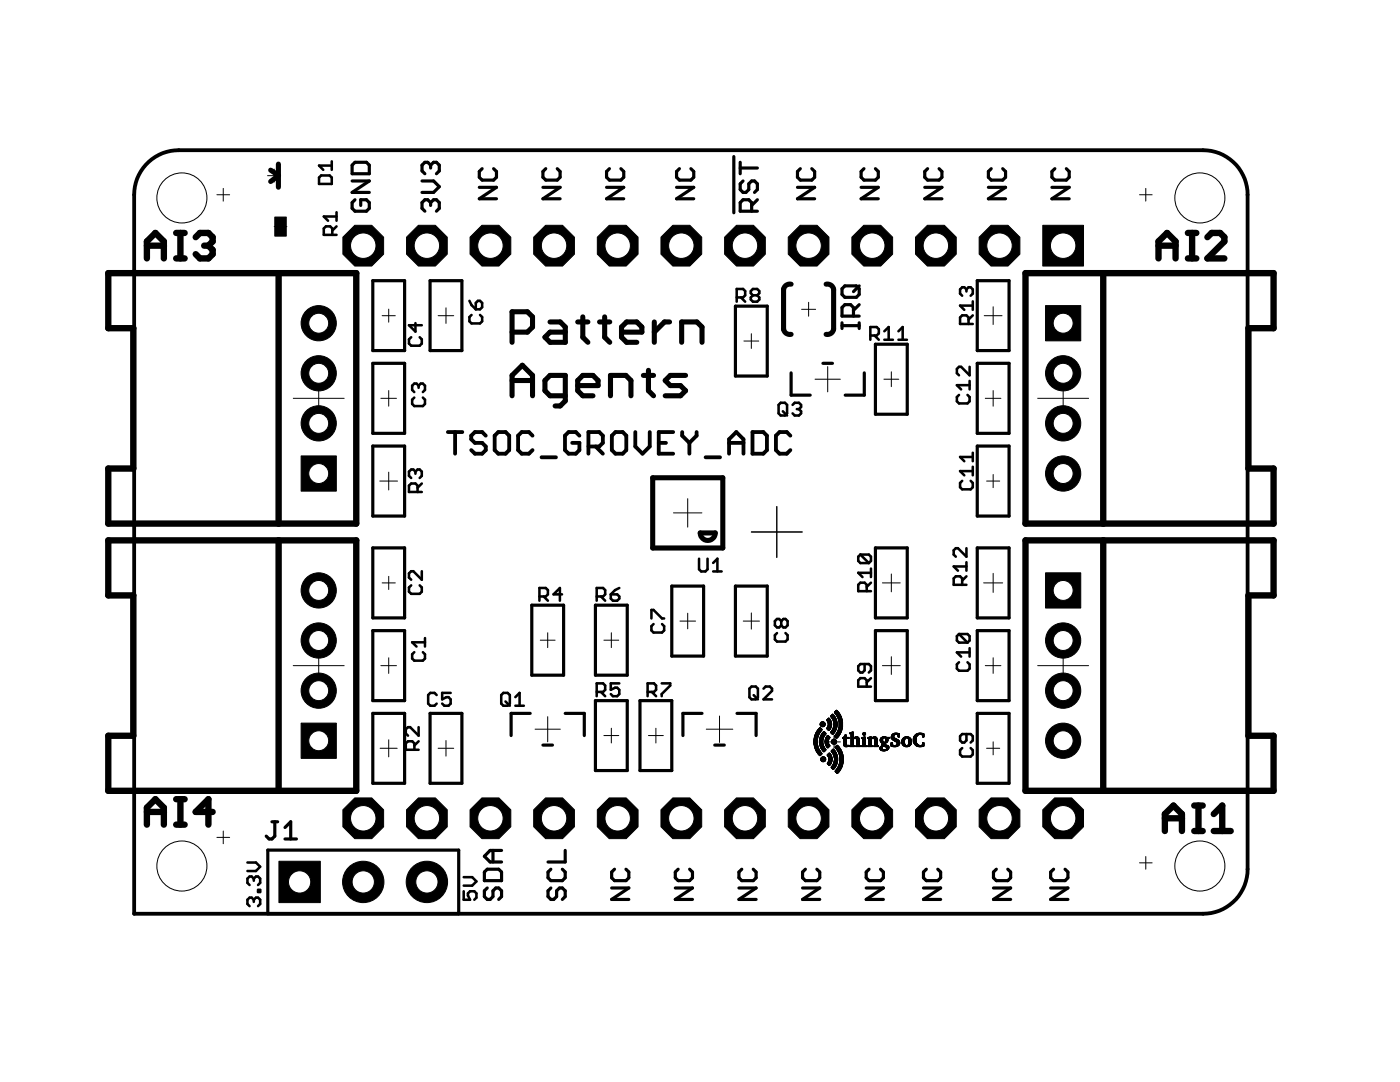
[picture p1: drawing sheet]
<svg xmlns="http://www.w3.org/2000/svg" width="279mm" height="216mm" viewBox="0 0 279 216" stroke-linecap="round" stroke-linejoin="round" font-family="sans-serif">
<g fill="none" stroke="#000" stroke-width=".51">
<path d="M63.7 35.4l.4-.4h1.7l.4 .4v1.3h-2.5zM66.2 32.2v1.7M66.2 33h-2.5l.8 .9M66.3 46.9v-1.3l-.4-.4h-.9l-.4 .4v1.3h2.6M67.2 45.2l-.9 .8M67.2 43.2h-2.6l.9 .8M67.2 42.4v1.6M147 59.4h1.3l.4-.5v-.8l-.4-.4h-1.3v2.5M147.9 59.4l.8 .8M150.3 58.9l-.5-.4v-.4l.5-.4h.8l.4 .4v.4l-.4 .4M150.3 58.9l-.5 .5v.4l.5 .4h.8l.4-.4v-.4l-.4-.5M150.3 58.9h.8"/>
<path d="M192.9 57.7l-.5-.4h-.4l-.4 .4v.9l.4 .4M192.9 57.7l.4-.4h.4l.4 .4v.9l-.4 .4M192.9 57.7v.5M82.1 67.3l-.5 .4v.9l.5 .4h1.7l.4-.4v-.9l-.4-.4M82.7 79.3l-.4 .5v.8l.4 .4h1.7l.4-.4v-.8l-.4-.5M82.9 64.5v1.7l-1.3-1.3h2.6M83.5 77v.4M83.5 77l-.4-.5h-.4l-.4 .5v.8l.4 .4M83.5 77l.5-.5h.4l.4 .5v.8l-.4 .4M93.7 60l.4 .9 .9 .8M94.1 62.8l-.4 .5v.8l.4 .4h1.7l.4-.4v-.8l-.4-.5M95.4 60h.4l.4 .5v.8l-.4 .4h-.8v-1.2z"/>
<path d="M173.7 67h1.3l.4-.5v-.8l-.4-.4h-1.3v2.5M174.5 67l.9 .8M176.5 66.1l.9-.8v2.5M176.5 67.8h1.7M179.3 67.8h1.7M179.3 66.1l.8-.8v2.5M191.4 78.8l-.4 .4v.9l.4 .4h1.7l.4-.4v-.9l-.4-.4M193.3 64.6v-1.2l-.4-.5h-.9l-.4 .5v1.2h2.5M193.5 73.2v1.7l-1.7-1.7h-.4l-.4 .4v.9l.4 .4M193.5 76v1.7M193.5 76.9h-2.5l.8 .8M194.1 60.1v1.7"/>
<path d="M194.1 62.9l-.8 .9M194.1 61h-2.5l.8 .8M82.9 94.1l-.4-.4h-.4l-.5 .4v.9l.5 .4M82.9 94.1l.4-.4h.5l.4 .4v.9l-.4 .4M82.9 94.1v.4M83.3 98.2v-1.3l-.4-.4h-.8l-.5 .4v1.3h2.6M84.2 96.5l-.9 .8M155.8 80.4h.9l.4 .4v1.7l-.4 .4h-.9l-.4-.4v-1.7zM156.2 82.1l.9 .8M158.2 80.8l.4-.4h.8l.5 .4v.4l-.5 .4M159 81.6h.4M159.4 81.6l.5 .5v.4l-.5 .4h-.8l-.4-.4"/>
<path d="M192 95.9l-.4 .5v.8l.4 .4h1.7l.4-.4v-.8l-.4-.5M194.1 90.3v1.7M194.1 93.1v1.7M194.1 94h-2.5l.8 .8M194.1 91.2h-2.5l.8 .8M82.1 116.8l-.5 .4v.9l.5 .4h1.7l.4-.4v-.9l-.4-.4M84.2 114v1.7l-1.7-1.7h-.4l-.5 .4v.9l.5 .4M107.7 119h1.2l.4-.4v-.8l-.4-.5h-1.2v2.6M108.5 119l.8 .9M112.2 118.6h-1.7l1.2-1.3v2.6M119.1 119h1.3l.4-.4v-.8l-.4-.5h-1.3v2.6M119.9 119l.9 .9"/>
<path d="M121.9 118.6h1.3l.4 .4v.4l-.4 .5h-.9l-.4-.5zM123.6 117.3l-.9 .5-.8 .8M139.5 111.5v2.1l.4 .4h.9l.4-.4v-2.1M142.3 114h1.7M142.3 112.3l.9-.8v2.5M171.7 110.7l-.4 .4v.8l.4 .5h1.7M171.7 110.7h1.7l.4 .4v.8l-.4 .5M171.7 110.7l1.7 1.7M173 118v-1.3l-.4-.4h-.9l-.4 .4v1.3h2.5M173.8 113.5v1.6M173.8 116.3l-.8 .8M173.8 114.3h-2.5l.8 .8"/>
<path d="M192 116.7v-1.3l-.4-.4h-.8l-.5 .4v1.3h2.6M192.9 109.4v1.7l-1.7-1.7h-.4l-.5 .4v.9l.5 .4M192.9 112.2v1.7M192.9 115l-.9 .8M192.9 113h-2.6l.9 .9M82.7 130.1l-.4 .5v.8l.4 .4h1.7l.4-.4v-.8l-.4-.5M84.8 127.3v1.7M84.8 128.2h-2.5l.8 .8M87.1 138.7l-.4-.4h-.8l-.5 .4v1.7l.5 .4h.8l.4-.4M89.9 138.3h-1.7v1.3l.9-.5h.4l.4 .5v.8l-.4 .4h-.8l-.5-.4M100 138.7l.5-.4h.8l.4 .4v1.7l-.4 .4h-.8l-.5-.4zM100.9 140l.8 .8"/>
<path d="M102.8 139.1l.9-.8v2.5M119.1 138.1h1.3l.4-.5v-.8l-.4-.4h-1.3v2.5M119.9 138.1l.9 .8M123.6 136.4h-1.7v1.2l.8-.4h.5l.4 .4v.9l-.4 .4h-.9l-.4-.4M129.2 138.1h1.3l.4-.5v-.8l-.4-.4h-1.3v2.5M130 123.4v-1.7h.4l1.7 1.7h.4M130.1 138.1l.8 .8M130.4 124.5l-.4 .4v.9l.4 .4h1.7l.4-.4v-.9l-.4-.4M132.1 136.4h1.7v.4l-1.7 1.7v.4M150 137h.8l.5 .4v1.7l-.5 .5h-.8l-.4-.5v-1.7zM150.4 138.7l.9 .9M152.4 137.4l.4-.4h.8l.5 .4v.5l-1.7 1.7h1.7"/>
<path d="M155.1 126.3l-.5 .4v.9l.5 .4h1.7l.4-.4v-.9l-.4-.4M155.9 123.9l-.4-.4h-.4l-.5 .4v.9l.5 .4h.4l.4-.4M155.9 123.9l.4-.4h.5l.4 .4v.9l-.4 .4h-.5l-.4-.4M155.9 123.9v.9M172.6 132.5v1.3l-.5 .4h-.4l-.4-.4v-.9l.4-.4h1.7l.4 .4v.9l-.4 .4M173 137v-1.3l-.4-.4h-.9l-.4 .4v1.3h2.5M173.8 135.3l-.8 .9M191.4 126.5l-.4 .4v.9l.4 .4h1.7M191.4 132.1l-.4 .5v.8l.4 .4h1.7l.4-.4v-.8l-.4-.5M191.4 126.5h1.7l.4 .4v.9l-.4 .4M191.4 126.5l1.7 1.7M193.5 129.3v1.7"/>
<path d="M193.5 130.2h-2.5l.8 .8M82.7 149.6v-1.3l-.4-.4h-.9l-.4 .4v1.3h2.5M83.5 145.1v1.7l-1.6-1.7h-.5l-.4 .4v.9l.4 .4M83.5 147.9l-.8 .9M102.8 140.8h1.7M192 149.3l-.4 .4v.8l.4 .5h1.7l.4-.5v-.8l-.4-.4M192.9 146.5v1.2l-.5 .5h-.4l-.4-.5v-.8l.4-.4h1.7l.4 .4v.8l-.4 .5M49.4 172.1h1.7l.8 .9-.8 .8h-1.7M50.7 179.5l-.5-.4h-.4l-.4 .4v.9l.4 .4M50.7 175.3l-.5-.4h-.4l-.4 .4v.9l.4 .4M50.7 179.5l.4-.4h.4l.4 .4v.9l-.4 .4M50.7 175.3v.4"/>
<path d="M50.7 179.5v.5M50.7 175.3l.4-.4h.4l.4 .4v.9l-.4 .4M51.5 177.6h.4v.4h-.4zM92.5 177.8v1.7h1.3l-.4-.8v-.4l.4-.5h.9l.4 .5v.8l-.4 .4M92.5 175h1.7l.9 .9-.9 .8h-1.7"/>
</g>
<g fill="none" stroke="#000" stroke-width=".63">
<path d="M70.3 36.1h3.4l-3.4 2.3h3.4M70.8 39.9l-.5 .5v1.2l.5 .5h2.3l.6-.5v-1.2l-.6-.5h-1.1v1.1M70.8 32.4h2.3l.6 .6v1.7h-3.4v-1.7zM84.2 36.1h2.3l1.2 1.2-1.2 1.1h-2.3M85.9 33l-.5-.6h-.6l-.6 .6v1.1l.6 .6M85.9 33v.5M85.9 33l.6-.6h.6l.6 .6v1.1l-.6 .6M95.7 37.4h3.4l-3.4 2.3h3.4M96.2 33.7l-.5 .5v1.2l.5 .5h2.3l.6-.5v-1.2l-.6-.5M108.4 37.4h3.4l-3.4 2.3h3.4M108.9 33.7l-.5 .5v1.2l.5 .5h2.3l.6-.5v-1.2l-.6-.5M121.1 37.4h3.4l-3.4 2.3h3.4"/>
<path d="M121.6 33.7l-.5 .5v1.2l.5 .5h2.3l.6-.5v-1.2l-.6-.5M135 37.4h3.5l-3.5 2.3h3.5M135.6 33.7l-.6 .5v1.2l.6 .5h2.3l.6-.5v-1.2l-.6-.5M146.5 31.2v11.3M147.7 32.4v2.3M147.7 33.5h3.5M148.3 36.1l-.6 .6v1.1l.6 .6h.6l.5-.6v-1.1l.6-.6h.6l.6 .6v1.1l-.6 .6M151.2 39.9l-1.2 1.1M159.2 37.4h3.4l-3.4 2.3h3.4M159.7 33.7l-.5 .5v1.2l.5 .5h2.3l.6-.5v-1.2l-.6-.5M171.9 37.4h3.4l-3.4 2.3h3.4M172.4 33.7l-.5 .5v1.2l.5 .5h2.3l.6-.5v-1.2l-.6-.5"/>
<path d="M184.6 37.4h3.4l-3.4 2.3h3.4M185.1 33.7l-.5 .5v1.2l.5 .5h2.3l.6-.5v-1.2l-.6-.5M197.3 37.4h3.4l-3.4 2.3h3.4M197.8 33.7l-.5 .5v1.2l.5 .5h2.3l.6-.5v-1.2l-.6-.5M209.9 37.4h3.5l-3.5 2.3h3.5M210.5 33.7l-.6 .5v1.2l.6 .5h2.3l.6-.5v-1.2l-.6-.5M74.4 56h6.4v14h-6.4zM85.8 56h6.4v14h-6.4zM85.9 40.4l-.5-.5h-.6l-.6 .5v1.2l.6 .5M85.9 40.4l.6-.5h.6l.6 .5v1.2l-.6 .5M85.9 40.4v.6M150 42.1v-1.7l-.6-.5h-1.1l-.6 .5v1.7h3.5"/>
<path d="M168 57.6l.6-.6h2.3l.6 .6v1.2l-.6 .5h-2.3l-.6-.5zM171.5 57l-1.2 1.2M195 56h6.4v14h-6.4zM207.2 54.5h10M74.4 72.5h6.4v14h-6.4zM146.8 61.1h6.3v13.9h-6.3zM157.9 74.4v4.4h3.8M164.2 72.5h1.9M168 65h3.5M168 64.4v1.2M170.3 63.1v-1.7l-.5-.6h-1.2l-.6 .6v1.7h3.5M171.5 64.4v1.2"/>
<path d="M171.5 60.8l-1.2 1.1M172.5 74.4v4.4h-3.8M174.7 68.7h6.4v14h-6.4zM195 72.5h6.4v14h-6.4zM74.4 89h6.4v14h-6.4zM195 89h6.4v14h-6.4zM58.6 104.5h10M74.4 109.3h6.4v14h-6.4zM134.1 116.9h6.3v14h-6.3zM146.8 116.9h6.3v14h-6.3zM174.7 109.3h6.4v14h-6.4zM195 109.3h6.4v14h-6.4z"/>
<path d="M207.2 107.8h10M74.4 125.8h6.4v14h-6.4zM106.1 120.8h6.4v13.9h-6.4zM118.8 139.8h6.4v14h-6.4zM118.8 120.8h6.4v13.9h-6.4zM127.7 139.8h6.4v14h-6.4zM174.7 125.8h6.4v14h-6.4zM195 125.8h6.4v14h-6.4zM58.6 157.8h10M74.4 142.3h6.4v14h-6.4zM85.8 142.3h6.4v14h-6.4zM105.8 142.3h-3.8v4.5"/>
<path d="M108.4 148.7h1.9M112.8 142.3h3.8v4.5M140.1 142.3h-3.8v4.5M142.6 148.7h1.9M147.1 142.3h3.8v4.5M195 142.3h6.4v14h-6.4zM53.4 169.6h38.1v12.7h-38.1zM54.3 164h1.1M54.8 164v2.8l-.5 .6h-.6l-.6-.6M56.9 167.4h2.3M56.9 165.1l1.1-1.1v3.4M97.2 177.2l-.5 .6v1.1l.5 .6h.6l.6-.6v-1.1l.6-.6h.5l.6 .6v1.1l-.6 .6"/>
<path d="M97.2 173.4h2.3l.6 .6v1.7h-3.4v-1.7zM98.4 169.7v2.3M100.1 169.7h-2.3l-1.1 1.2 1.1 1.1h2.3M109.9 177.2l-.5 .6v1.1l.5 .6h.6l.6-.6v-1.1l.6-.6h.5l.6 .6v1.1l-.6 .6M109.9 173.4l-.5 .6v1.2l.5 .5h2.3l.6-.5v-1.2l-.6-.6M112.8 169.7v2.3h-3.4M122.1 177.2h3.4l-3.4 2.3h3.4M122.6 173.4l-.5 .6v1.2l.5 .5h2.3l.6-.5v-1.2l-.6-.6M134.8 177.2h3.4l-3.4 2.3h3.4M135.3 173.4l-.5 .6v1.2l.5 .5h2.3l.6-.5v-1.2l-.6-.6M147.5 177.2h3.4l-3.4 2.3h3.4M148 173.4l-.5 .6v1.2l.5 .5h2.3l.6-.5v-1.2l-.6-.6"/>
<path d="M160.2 177.2h3.4l-3.4 2.3h3.4M160.7 173.4l-.5 .6v1.2l.5 .5h2.3l.6-.5v-1.2l-.6-.6M172.9 177.2h3.4l-3.4 2.3h3.4M173.4 173.4l-.5 .6v1.2l.5 .5h2.3l.6-.5v-1.2l-.6-.6M184.3 177.2h3.4l-3.4 2.3h3.4M184.9 173.4l-.6 .6v1.2l.6 .5h2.3l.5-.5v-1.2l-.5-.6M198.3 177.2h3.4l-3.4 2.3h3.4M198.8 173.4l-.5 .6v1.2l.5 .5h2.3l.6-.5v-1.2l-.6-.6M209.7 177.2h3.4l-3.4 2.3h3.4M210.3 173.4l-.6 .6v1.2l.6 .5h2.3l.5-.5v-1.2l-.5-.6"/>
</g>
<g fill="none" stroke="#000" stroke-width="1">
<path d="M54 34l1.5 .9M55.6 32.7v4.7M55.6 35.1l-1.6 1.1M157.9 56.7h-.6l-.5 .3-.4 .7v8l.4 .7 .5 .3h.6M164.9 56.7h.5l.5 .3 .5 .7v8l-.5 .7-.5 .3h-.5M102.2 66.3h3.1l1-1v-2.1l-1-1h-3.1v6.1M102.2 79v-4.1l2-2 2.1 2v4.1M102.2 75.9h4.1M109.8 64.2h2l1 1.1v3h-3l-1-1 1-1h3M112.8 79h-3l-1-1v-2.1l1-1h3v5.1l-1 1h-1M115.3 64.2h2M115.3 76.9h4.1v-1l-1.1-1h-2l-1 1v2.1l1 1h2"/>
<path d="M116.3 63.2v4.1l1 1M119.7 64.2h2M120.7 63.2v4.1l1 1M121.8 79v-4.1h3.1l1 1v3.1M124 66.3h4.1v-1l-1-1.1h-2l-1.1 1.1v2l1.1 1h2M128.4 74.9h2M129.4 73.9v4.1l1 1M130.6 64.2v4.1M133.6 64.2h-1l-2 2.1M136 68.3v-4.1h3.1l1 1.1v3M136.8 74.9h-3l-1 1 1 1h2l1 1.1-1 1h-3M130.3 95.3h14v14h-14z"/>
<path d="M139.7 106.3h3a1.5 1.5 0 0 1-1.5 1.5 1.5 1.5 0 0 1-1.5-1.5z"/>
</g>
<g fill="none" stroke="#000" stroke-width=".76">
<path d="M89.4 86.2h2.9M90.8 86.2v4.3M96.9 86.9l-.7-.7h-1.4l-.8 .7v.8l.8 .7h1.4l.7 .7v.7l-.7 .7h-1.4l-.8-.7M99.4 86.2h1.5l.7 .7v2.9l-.7 .7h-1.5l-.7-.7v-2.9zM106.3 86.9l-.7-.7h-1.5l-.7 .7v2.9l.7 .7h1.5l.7-.7M108.1 91.2h2.9M115.6 86.9l-.7-.7h-1.4l-.7 .7v2.9l.7 .7h1.4l.7-.7v-1.4h-1.4M117.4 89.1h2.2l.7-.7v-1.5l-.7-.7h-2.2v4.3M118.9 89.1l1.4 1.4M122.8 86.2h1.5l.7 .7v2.9l-.7 .7h-1.5l-.7-.7v-2.9zM126.8 86.2v2.9l1.4 1.4 1.5-1.4v-2.9M131.5 88.4h1.4"/>
<path d="M134.3 86.2h-2.8v4.3h2.8M136.1 86.2v.7l1.5 1.5M137.6 88.4v2.1M139 86.2v.7l-1.4 1.5M140.8 91.2h2.9M145.5 88.4h2.9M145.5 90.5v-2.8l1.4-1.5 1.5 1.5v2.8M150.2 86.2h2.1l.8 .7v2.9l-.8 .7h-2.1zM157.7 86.9l-.7-.7h-1.4l-.7 .7v2.9l.7 .7h1.4l.7-.7"/>
</g>
<g fill="none" stroke="#000" stroke-width="1.3">
<path d="M21.6 54.5h49.5v50h-49.5v-11h5v-28h-5zM29.3 51.6v-3.4l1.7-1.7 1.7 1.7v3.4M29.3 49h3.4M35.2 51.6h1.7M35.2 46.5h1.7M36 46.5v5.1M39.1 47.3l.8-.8h1.7l.8 .8v.9l-.8 .8M40.7 49h.9M41.6 49l.8 .9v.8l-.8 .9h-1.7l-.8-.9M55.6 54.5v50M204.7 54.5h49.5v11h-5v28h5v11h-49.5zM220.2 54.5v50"/>
<path d="M231.2 49h3.4M231.2 51.6v-3.4l1.7-1.7 1.7 1.7v3.4M237.1 51.6h1.7M237.1 46.5h1.7M237.9 46.5v5.1M241 47.3l.8-.8h1.7l.8 .8v.9l-3.3 3.4h3.3M21.6 107.8h49.5v50h-49.5v-11h5v-28h-5zM55.6 107.8v50M204.7 107.8h49.5v11h-5v28h5v11h-49.5zM220.2 107.8v50M35.2 159.5h1.7M36 159.5v5"/>
<path d="M29.3 164.5v-3.3l1.7-1.7 1.7 1.7v3.3M29.3 162h3.4M35.2 164.5h1.7M42.4 162h-3.3l2.5-2.5v5M232.5 165.8v-3.4l1.7-1.7 1.7 1.7v3.4M232.5 163.3h3.4M238.3 165.8h1.7M238.3 160.7h1.7M239.2 160.7v5.1M242.2 165.8h3.4M242.2 162.4l1.7-1.7v5.1"/>
</g>
<g fill="#000" stroke="#000" stroke-width=".2">
<path d="M54.8 43.3h2.3v3.8h-2.3zM208.1 45h8.1v8.1h-8.1zM162.4 148.3l.7 .1zM162.4 148.3h.7zM162.4 148.2l.7 .1zM162.4 148.2h.7zM162.4 148.1l.7 .1zM162.4 148.1h.7zM162.4 148l.7 .1zM162.4 148h.7zM162.4 147.9l.7 .1zM162.4 147.9h.7z"/>
<path d="M162.4 147.8l.7 .1zM162.4 147.8h.7zM162.4 147.7l.7 .1zM162.4 147.7h.7zM162.4 147.6l.7 .1zM162.5 148.6h.6zM162.5 148.5l.6 .1zM162.5 148.5h.6zM162.5 148.4l.6 .1zM162.5 148.4h.6zM162.5 148.3l.6 .1zM162.5 147.6l.6 .1z"/>
<path d="M162.5 147.6h.6zM162.5 147.5l.6 .1zM162.5 147.5h.6zM162.5 147.4l.6 .1zM162.5 147.4h.6zM162.5 148.7h.7zM162.5 148.6l.7 .1zM162.5 147.3l.7 .1zM162.5 147.3h.7zM162.5 148.8l.7 .1zM162.5 148.8h.7zM162.5 148.7l.7 .1z"/>
<path d="M162.5 147.2l.7 .1zM162.5 147.2h.7zM162.5 147.1l.7 .1zM162.5 148.9h.7zM162.5 147.1h.7zM162.5 147l.7 .1zM162.5 147h.8zM162.6 149l.7 .1zM162.6 149h.7zM162.6 148.9l.7 .1zM162.6 147h.7zM162.6 146.9l.7 .1z"/>
<path d="M162.6 149.2h.7zM162.6 149.1l.7 .1zM162.6 149.1h.7zM162.6 146.9h.7zM162.6 146.8l.7 .1zM162.6 149.3h.7zM162.6 149.2l.7 .1zM162.6 146.7l.7 .1zM162.6 146.7h.7zM162.6 146.8h.7zM162.7 149.3l.7 .1zM162.7 149.3h.7z"/>
<path d="M162.7 146.7h.7zM162.7 146.6l.7 .1zM162.7 149.4l.7 .1zM162.7 149.4h.7zM162.7 146.6h.7zM162.7 146.5l.7 .1zM162.7 149.5h.7zM162.7 146.5h.7zM162.8 149.6h.7zM162.8 149.5l.7 .1zM162.8 146.4l.7 .1zM162.8 146.4h.7z"/>
<path d="M162.8 149.6l.8 .1zM162.8 149.6h.8zM162.8 146.3l.8 .1zM162.8 146.3h.8zM162.8 149.7h.8zM162.8 146.2h.8zM162.9 149.7l.7 .1zM162.9 146.2l.7 .1zM162.9 149.8l.8 .1zM162.9 149.8h.8zM162.9 149.8h.7zM162.9 146.2h.7z"/>
<path d="M162.9 146.1l.8 .1zM162.9 149.9h.8zM162.9 146.1h.8zM162.9 146l.8 .1zM162.9 149.9l.8 .1zM163 150h.8zM163 146h.8zM163 150l.8 .1zM163 145.9l.8 .1zM163 150.1h.8zM163 145.9h.8zM163 150.1h.9z"/>
<path d="M163 145.9h.9zM163.1 150.2h.8zM163.1 145.8h.8zM163.1 150.1l.8 .1zM163.1 145.8l.8 .1zM163.1 150.2l.9 .1zM163.1 145.7l.9 .1zM163.2 150.2l.8 .1zM163.2 145.7l.8 .1zM163.2 150.3h.8zM163.2 145.7h.8zM163.2 150.3l.8 .1z"/>
<path d="M163.2 145.6l.8 .1zM163.2 145.6h.8zM163.2 150.4h.8zM163.3 150.4l.8 .1zM163.3 145.5l.8 .1zM163.3 150.5h.7zM163.3 150.4l.7 .1zM163.3 145.5h.7zM163.4 150.5l.5 .1zM163.4 145.4l.6 .1zM163.4 150.6h.5zM163.4 145.4h.5z"/>
<path d="M163.4 150.6l.4 .1zM163.4 145.3l.5 .1zM163.5 150.7h.3zM163.5 145.3h.3zM163.5 148.3h.7zM163.5 148.2l.7 .1zM163.5 148.2h.7zM163.5 148.1l.7 .1zM163.5 148.1h.7zM163.5 148l.7 .1zM163.5 148h.7zM163.5 147.9l.7 .1z"/>
<path d="M163.5 147.9h.7zM163.5 147.8l.7 .1zM163.5 147.8h.7zM163.5 147.7l.7 .1zM163.5 147.7h.7zM163.6 150.7l.1 .1zM163.6 148.4h.6zM163.6 148.3l.6 .1zM163.6 148.3h.6zM163.6 147.7h.6zM163.6 147.6l.6 .1zM163.6 147.6h.6z"/>
<path d="M163.6 145.2l.2 .1zM163.6 148.4l.7 .1zM163.6 148.4h.7zM163.6 147.6h.7zM163.6 147.5l.7 .1zM163.6 145.2h.1zM163.6 148.6h.7zM163.6 148.5l.7 .1zM163.6 148.5h.7zM163.6 147.5h.7zM163.6 147.4l.7 .1zM163.6 147.4h.7z"/>
<path d="M163.6 148.7h.7zM163.6 148.6l.7 .1zM163.6 147.3l.7 .1zM163.6 147.3h.7zM163.6 148.8h.8zM163.6 147.2h.8zM163.6 144.5l1.1 .1zM163.6 144.5h1.1zM163.7 148.8h.6zM163.7 148.7l.6 .1zM163.7 148.7h.6zM163.7 147.2l.6 .1z"/>
<path d="M163.7 147.2h.6zM163.7 148.9h.7zM163.7 148.8l.7 .1zM163.7 147.1l.7 .1zM163.7 147.1h.7zM163.7 144.6l1 .1zM163.7 144.6h1zM163.7 144.5h1zM163.7 144.4l1 .1zM163.7 144.4h1zM163.7 149h.8zM163.7 148.9l.7 .1z"/>
<path d="M163.7 147l.7 .1zM163.7 147h.7zM163.7 144.7l.9 .1zM163.7 144.7h.9zM163.7 144.3h.9zM163.7 144.7h1zM163.7 144.3l1 .1zM163.7 149l.8 .1zM163.7 146.9l.8 .1zM163.7 144.8h.9zM163.8 151.5l1 .1zM163.8 151.5h1z"/>
<path d="M163.8 149.1l.7 .1zM163.8 149.1h.7zM163.8 146.9h.7zM163.8 146.8l.7 .1zM163.8 144.8l.8 .1zM163.8 144.2h.8zM163.8 144.2l.8 .1zM163.8 151.6l.9 .1zM163.8 151.6h.9zM163.8 151.6h1zM163.8 151.4l1 .1zM163.8 151.4h1z"/>
<path d="M163.8 151.4h.9zM163.8 149.2h.8zM163.8 149.2h.7zM163.8 146.8h.8zM163.8 144.8l.7 .1zM163.8 144.1l.7 .1zM163.8 151.7h1zM163.8 151.6l1 .1zM163.8 151.3l1 .1zM163.8 151.3h1zM163.8 149.3h.8zM163.8 149.2l.8 .1z"/>
<path d="M163.8 146.7l.7 .1zM163.8 146.7l.8 .1zM163.8 146.7h.8zM163.8 144.9h.7zM163.9 149.3l.8 .1zM163.9 146.6l.8 .1zM163.9 151.8h.8zM163.9 151.7l.8 .1zM163.9 151.2l.8 .1zM163.9 149.3h.7zM163.9 146.7h.7zM163.9 151.2h.8z"/>
<path d="M163.9 149.4h.8zM163.9 146.6h.8zM163.9 144.1h.5zM163.9 144.9h.6zM163.9 151.8l.8 .1zM163.9 151.1l.8 .1zM163.9 149.4l.8 .1zM163.9 146.5l.8 .1zM164 151.9h.6zM164 151.1l.6 .1zM164 149.5h.8zM164 146.5h.8z"/>
<path d="M164 144.9l.4 .1zM164 144.1h.4zM164 149.5l.8 .1zM164 146.4l.8 .1zM164 151.1h.6zM164 144l.3 .1zM164 149.6h.8zM164 146.4h.8zM164 146.3l.8 .1zM164 146.3h.8zM164 145h.3zM164.1 151.9l.4 .1z"/>
<path d="M164.1 151l.4 .1zM164.1 149.6l.7 .1zM164.1 146.3h.7zM164.1 149.7h.7zM164.1 146.2l.7 .1zM164.1 149.7l.7 .1zM164.1 152h.3zM164.1 151h.3zM164.1 146.2l.6 .1zM164.2 149.7l.5 .1zM164.2 146.2h.5zM164.2 149.8h.5z"/>
<path d="M164.2 149.8l.4 .1zM164.2 146.1l.5 .1zM164.3 149.9h.3zM164.3 146.1h.3zM164.3 146l.3 .1zM164.3 149.9l.2 .1zM164.3 150h.2zM164.4 146h.1zM164.6 148l.7 .1zM164.6 147.9l.7 .1zM164.6 147.9h.7zM164.7 148.2h.6z"/>
<path d="M164.7 148.1l.6 .1zM164.7 148.1h.6zM164.7 148h.6zM164.7 147.9h.6zM164.7 147.8l.6 .1zM164.7 147.8h.6zM164.7 148.3l.7 .1zM164.7 148.3h.7zM164.7 147.7h.7zM164.7 147.6l.7 .1zM164.7 148.4h.7zM164.7 148.2l.6 .1z"/>
<path d="M164.7 147.7l.6 .1zM164.7 147.6h.7zM164.7 148.5h.7zM164.7 147.4l.7 .1zM164.7 148.4l.7 .1zM164.7 147.5l.7 .1zM164.7 147.5h.7zM164.8 148.6h.7zM164.8 148.5l.6 .1zM164.8 147.4l.6 .1zM164.8 147.4h.7zM164.8 148.7h.8z"/>
<path d="M164.8 148.7h.7zM164.8 148.6l.7 .1zM164.8 147.3l.7 .1zM164.8 147.3h.7zM164.8 147.3h.8zM164.8 148.8h.8zM164.8 147.2h.8zM164.8 148.7l.8 .1zM164.8 147.2l.8 .1zM164.8 148.8h.9zM164.8 147.2h.9zM164.8 147.1l.9 .1z"/>
<path d="M164.9 148.8l.7 .1zM164.9 148.8l.8 .1zM164.9 147.1l.7 .1zM164.9 148.9h.6zM164.9 148.9h.7zM164.9 147l.7 .1zM164.9 149h.6zM164.9 147.1h.7zM165 148.9l.5 .1zM165 147h.5zM165 149l.4 .1zM165 146.9l.5 .1z"/>
<path d="M165 145.4h.7zM165 145.3l.7 .1zM165 145.3h.8zM165 143.7h.8zM165 143.7h.7zM165 143.6l.7 .1zM165 143.7l.8 .1zM165 146.9l.4 .1zM165 149.1h.4zM165 146.9h.4zM165 145.4l.7 .1zM165 145.2l.8 .1z"/>
<path d="M165 143.8h.8zM165 143.6h.7zM165.1 150.7h.8zM165.1 150.6l.8 .1zM165.1 149.1h.3zM165.1 146.8l.3 .1zM165.1 149.1l.2 .1zM165.1 145.5h.6zM165.1 145.2h.7zM165.1 143.8l.7 .1zM165.1 143.8h.7zM165.1 143.6h.6z"/>
<path d="M165.1 152.4h.7zM165.1 152.3l.8 .1zM165.1 152.3h.8zM165.1 150.6h.7zM165.1 146.8h.2zM165.1 145.1l.7 .1zM165.1 143.9h.7zM165.1 149.2h.2zM165.1 146.7l.2 .1zM165.1 143.5l.6 .1zM165.1 150.7l.8 .1zM165.1 145.5l.6 .1z"/>
<path d="M165.1 145.1h.7zM165.1 145.1h.8zM165.1 143.9l.8 .1zM165.1 143.5h.6zM165.2 152.4l.6 .1zM165.2 152.2l.7 .1zM165.2 152.2h.7zM165.2 152.1l.7 .1zM165.2 150.8h.7zM165.2 150.7l.7 .1zM165.2 150.5l.6 .1zM165.2 145l.7 .1z"/>
<path d="M165.2 144h.7zM165.2 145.5l.4 .1zM165.2 143.5h.4zM165.2 152.5h.6zM165.2 152.1l.8 .1zM165.2 150.9h.8zM165.2 150.8l.7 .1zM165.2 150.5h.6zM165.2 145.6h.4zM165.2 145h.7zM165.2 144.9l.7 .1zM165.2 144.1h.7z"/>
<path d="M165.2 144l.7 .1zM165.2 143.4l.4 .1zM165.2 152.5h.5zM165.2 152.1h.7zM165.2 150.9h.7zM165.2 150.5h.5zM165.2 143.4h.4zM165.2 145.6l.3 .1zM165.2 144.9h.7zM165.2 144.8l.7 .1zM165.2 144.8h.7zM165.2 144.7l.7 .1z"/>
<path d="M165.2 144.3h.7zM165.2 144.2l.7 .1zM165.2 144.2h.7zM165.2 144.1l.7 .1zM165.2 143.4h.3zM165.3 152.5l.4 .1zM165.3 152.1h.6zM165.3 152l.7 .1zM165.3 150.9l.7 .1zM165.3 150.9l.6 .1zM165.3 150.4l.4 .1zM165.3 144.7h.6z"/>
<path d="M165.3 144.3l.6 .1zM165.3 152.6h.4zM165.3 145.7h.2zM165.3 144.7h.7zM165.3 144.6l.7 .1zM165.3 144.6h.7zM165.3 144.5l.7 .1zM165.3 144.5h.7zM165.3 144.4l.7 .1zM165.3 144.4h.7zM165.3 144.3l.7 .1zM165.3 143.3l.2 .1z"/>
<path d="M165.3 152h.7zM165.3 151h.7zM165.3 145.7l.2 .1zM165.3 143.3h.2zM165.3 151.9l.7 .1zM165.3 151.9h.7zM165.3 151.1h.7zM165.3 151l.7 .1zM165.3 150.4h.4zM165.4 152.6l.3 .1zM165.4 151.9h.6zM165.4 151.8l.6 .1z"/>
<path d="M165.4 151.1l.6 .1zM165.4 151.7l.7 .1zM165.4 151.7h.7zM165.4 151.3h.7zM165.4 151.2l.7 .1zM165.4 150.3l.3 .1zM165.4 152.7h.2zM165.4 151.8h.6zM165.4 151.6l.7 .1zM165.4 151.3l.7 .1zM165.4 151.2h.6zM165.4 150.3h.3z"/>
<path d="M165.4 151.6h.7zM165.4 151.5l.7 .1zM165.4 151.5h.7zM165.4 151.4l.7 .1zM165.4 151.4h.7zM165.4 150.3h.2zM165.8 146.1l.8 .1zM165.8 142.9h.8zM165.8 146.2h.7zM165.8 146.1h.8zM165.8 146l.8 .1zM165.8 143h.8z"/>
<path d="M165.8 142.9l.8 .1zM165.8 142.9h.7zM165.8 142.8l.7 .1zM165.8 146.2l.7 .1zM165.8 142.8h.7zM165.8 146h.8zM165.8 143l.8 .1zM165.9 153.1l.8 .1zM165.9 149.8l.8 .1zM165.9 146.2l.6 .1zM165.9 146h.8zM165.9 143l.8 .1z"/>
<path d="M165.9 142.8h.6zM165.9 153.1h.8zM165.9 149.9h.8zM165.9 146.3h.5zM165.9 145.9l.8 .1zM165.9 143.1l.8 .1zM165.9 143.1h.8zM165.9 153.2h.7zM165.9 153l.8 .1zM165.9 153l.9 .1zM165.9 150h.9zM165.9 149.9l.8 .1z"/>
<path d="M165.9 149.8h.7zM165.9 142.7l.6 .1zM165.9 148.1h1zM165.9 148l1 .1zM165.9 148h1.1zM165.9 147.9l1 .1zM165.9 147.9h1zM165.9 145.9h.8zM165.9 142.7h.5zM165.9 153h.9zM166 153.2l.6 .1zM166 153h.8z"/>
<path d="M166 150l.8 .1zM166 149.7l.6 .1zM166 148.2h.9zM166 148.1l.9 .1zM166 148.1h.9zM166 147.9h.9zM166 147.8l.9 .1zM166 147.8h.9zM166 146.3l.4 .1zM166 145.9h.7zM166 145.8l.7 .1zM166 143.2h.7z"/>
<path d="M166 142.7h.4zM166 152.9l.8 .1zM166 148.2l.9 .1zM166 147.7l.9 .1zM166 147.7h.9zM166 146.4h.4zM166 145.8h.8zM166 143.2l.8 .1zM166 142.6l.4 .1zM166 153.3h.6zM166 152.9h.8zM166 150.1h.8z"/>
<path d="M166 153.3h.5zM166 149.7h.5zM166 148.3h.8zM166 148.3h.9zM166 147.7h.8zM166 146.4l.3 .1zM166 145.7l.8 .1zM166 143.3h.8zM166 142.6h.3zM166.1 152.8l.7 .1zM166.1 150.1l.8 .1zM166.1 148.3l.8 .1z"/>
<path d="M166.1 147.6l.7 .1zM166.1 146.4l.2 .1zM166.1 145.7l.7 .1zM166.1 145.7h.7zM166.1 143.3l.7 .1zM166.1 143.3h.7zM166.1 142.6h.2zM166.1 153.4h.4zM166.1 153.3l.4 .1zM166.1 150.2h.8zM166.1 149.6l.4 .1zM166.1 149.6h.4z"/>
<path d="M166.1 152.8l.8 .1zM166.1 152.8h.8zM166.1 148.3l.7 .1zM166.1 146.5h.2zM166.1 145.6l.7 .1zM166.1 143.4h.7zM166.1 142.5l.2 .1zM166.1 150.2l.8 .1zM166.1 148.4h.7zM166.1 147.6h.7zM166.1 146.5h.1zM166.1 145.6h.7z"/>
<path d="M166.1 143.4l.7 .1zM166.1 142.5l.1 .1zM166.1 153.4l.3 .1zM166.1 149.5l.3 .1zM166.2 152.7l.7 .1zM166.2 152.7h.7zM166.2 150.2l.7 .1zM166.2 145.5l.7 .1zM166.2 143.5h.7zM166.2 153.5h.2zM166.2 152.6l.7 .1zM166.2 150.3h.7z"/>
<path d="M166.2 149.5l.2 .1zM166.2 148.4h.5zM166.2 147.6h.5zM166.2 145.5h.7zM166.2 143.6h.7zM166.2 149.5h.2zM166.2 143.5l.7 .1zM166.2 152.6h.7zM166.2 150.4h.7zM166.2 150.3l.7 .1zM166.2 145.4l.7 .1zM166.2 145.4h.7z"/>
<path d="M166.2 143.6l.7 .1zM166.2 152.6h.8zM166.2 152.5l.8 .1zM166.2 150.4l.8 .1zM166.2 147.5l.4 .1zM166.3 148.4l.4 .1zM166.3 145.4h.6zM166.3 145.3l.6 .1zM166.3 145.3h.6zM166.3 143.7h.6zM166.3 143.6l.6 .1zM166.3 152.5h.7z"/>
<path d="M166.3 150.5h.7zM166.3 145.3h.7zM166.3 145.2l.7 .1zM166.3 145.2h.7zM166.3 143.8h.7zM166.3 143.7l.7 .1zM166.3 152.4h.7zM166.3 150.6h.7zM166.3 148.5h.3zM166.3 147.5h.3zM166.3 143.8l.7 .1zM166.3 152.4l.7 .1z"/>
<path d="M166.3 150.5l.7 .1zM166.3 145.1l.7 .1zM166.3 145.1h.7zM166.3 145l.7 .1zM166.3 144h.7zM166.3 143.9l.7 .1zM166.3 143.9h.7zM166.3 152.3l.7 .1zM166.3 150.7h.8zM166.3 150.6l.7 .1zM166.3 145h.7zM166.3 144l.7 .1z"/>
<path d="M166.4 144.9l.6 .1zM166.4 144.9h.6zM166.4 144.8l.6 .1zM166.4 144.2h.6zM166.4 144.1l.6 .1zM166.4 144.1h.6zM166.4 152.3h.7zM166.4 150.7l.7 .1zM166.4 150.7h.7zM166.4 144.8h.7zM166.4 144.7l.7 .1zM166.4 144.7h.7z"/>
<path d="M166.4 144.6l.7 .1zM166.4 144.6h.7zM166.4 144.5l.7 .1zM166.4 144.5h.7zM166.4 144.4l.7 .1zM166.4 144.4h.7zM166.4 144.3l.7 .1zM166.4 144.3h.7zM166.4 144.2l.7 .1zM166.4 152.2l.7 .1zM166.4 152.2h.7zM166.4 152.1l.7 .1z"/>
<path d="M166.4 150.8l.7 .1zM166.4 150.8h.7zM166.4 152.1h.7zM166.4 150.9h.7zM166.5 152.1h.6zM166.5 152l.6 .1zM166.5 152h.6zM166.5 151.9l.6 .1zM166.5 151.9h.6zM166.5 151l.6 .1zM166.5 151h.6zM166.5 150.9l.6 .1z"/>
<path d="M166.5 150.9h.6zM166.5 151.8l.7 .1zM166.5 151.8h.7zM166.5 151.1l.7 .1zM166.5 151.1h.7zM166.5 151.7l.7 .1zM166.5 151.2l.7 .1zM166.5 151.2h.7zM166.5 146.9l.8 .1zM166.5 142.1h.8zM166.5 151.7h.7zM166.5 151.6l.7 .1z"/>
<path d="M166.5 151.6h.7zM166.5 151.5l.7 .1zM166.5 151.5h.7zM166.5 151.4l.7 .1zM166.5 151.4h.7zM166.5 151.3l.7 .1zM166.5 151.3h.7zM166.5 146.9h.9zM166.5 142.2h.9zM166.5 142.1l.9 .1zM166.6 147h.7zM166.6 146.8l.8 .1z"/>
<path d="M166.6 142.2l.8 .1zM166.6 142l.7 .1zM166.6 146.8h.8zM166.6 142.3h.9zM166.6 142h.7zM166.6 147l.7 .1zM166.6 149l.8 .1zM166.6 146.7l.8 .1zM166.7 153.9l.8 .1zM166.7 153.9h.8zM166.7 153.9h.9zM166.7 153.8l.9 .1z"/>
<path d="M166.7 149.1l.9 .1zM166.7 149.1h.8zM166.7 147.1h.5zM166.7 146.7l.8 .1zM166.7 146.7h.8zM166.7 142.3l.9 .1zM166.7 142.3l.8 .1zM166.7 141.9l.5 .1zM166.7 154h.7zM166.7 153.8h.9zM166.7 149.2h.8zM166.7 149l.7 .1z"/>
<path d="M166.7 147.1l.5 .1zM166.7 142.4h.8zM166.7 141.9h.5zM166.7 149.2h.9zM166.7 149h.7zM166.7 146.6l.8 .1zM166.7 142.4l.9 .1zM166.8 154l.6 .1zM166.8 153.7l.8 .1zM166.8 149.2l.8 .1zM166.8 148.9l.6 .1zM166.8 147.2h.3z"/>
<path d="M166.8 142.5h.8zM166.8 141.8l.3 .1zM166.8 146.6h.8zM166.8 154.1h.6zM166.8 153.7h.9zM166.8 149.3h.8zM166.8 148.9h.5zM166.8 153.6l.9 .1zM166.8 149.3l.9 .1zM166.8 147.2l.3 .1zM166.8 146.5l.8 .1zM166.8 141.8h.3z"/>
<path d="M166.8 146.5h.8zM166.8 142.5l.8 .1zM166.9 154.1l.4 .1zM166.9 153.6h.8zM166.9 149.4h.8zM166.9 148.8l.4 .1zM166.9 147.3h.1zM166.9 146.4l.8 .1zM166.9 142.6h.8zM166.9 141.8h.1zM166.9 154.2h.4zM166.9 141.7l.1 .1z"/>
<path d="M166.9 146.4h.8zM166.9 146.3l.8 .1zM166.9 142.7h.8zM166.9 142.6l.8 .1zM166.9 153.5l.8 .1zM166.9 153.5l.9 .1zM166.9 149.5h.8zM166.9 149.4l.8 .1zM166.9 148.8h.3zM166.9 154.2l.3 .1zM166.9 146.3h.8zM166.9 142.7l.8 .1z"/>
<path d="M167 153.5h.8zM167 149.5h.8zM167 142.8h.8zM167 154.2l.2 .1zM167 149.5l.8 .1zM167 148.7l.2 .1zM167 146.3h.7zM167 154.3h.2zM167 148.7h.1zM167 146.2l.8 .1zM167 142.8l.8 .1zM167 153.4l.8 .1z"/>
<path d="M167 153.4h.8zM167 149.6h.8zM167 142.9h.8zM167 153.4h.9zM167 146.2h.8zM167.1 153.3l.8 .1zM167.1 153.3h.8zM167.1 149.7h.8zM167.1 149.6l.8 .1zM167.1 146.1l.7 .1zM167.1 146.1h.7zM167.1 143h.8z"/>
<path d="M167.1 142.9l.7 .1zM167.1 149.7l.8 .1zM167.1 146l.8 .1zM167.1 153.2l.8 .1zM167.1 153.2h.8zM167.1 149.8h.8zM167.1 146h.8zM167.1 143l.8 .1zM167.2 153.2h.8zM167.2 153.1l.8 .1zM167.2 149.8h.7zM167.2 146h.7z"/>
<path d="M167.2 145.9l.7 .1zM167.2 143.1l.7 .1zM167.2 143.1h.7zM167.2 153.1h.8zM167.2 149.9h.8zM167.2 149.8l.8 .1zM167.2 145.9h.7zM167.2 145.8l.7 .1zM167.2 143.2l.8 .1zM167.2 143.2h.8zM167.2 143.2h.7zM167.2 153l.8 .1z"/>
<path d="M167.2 149.9l.8 .1zM167.2 145.8h.8zM167.2 143.3h.8zM167.3 153l.7 .1zM167.3 153h.7zM167.3 150h.7zM167.3 145.7l.7 .1zM167.3 145.7h.7zM167.3 143.4h.7zM167.3 143.3l.7 .1zM167.3 143.3h.7zM167.3 153h.8z"/>
<path d="M167.3 152.9l.8 .1zM167.3 150l.7 .1zM167.3 145.6l.7 .1zM167.3 145.6h.7zM167.3 143.5h.7zM167.3 143.4l.7 .1zM167.3 152.9h.7zM167.3 152.8l.8 .1zM167.3 150.2h.8zM167.3 150.1l.7 .1zM167.3 150.1h.7zM167.3 145.5h.7z"/>
<path d="M167.3 143.6h.7zM167.3 143.5l.7 .1zM167.3 145.5l.7 .1zM167.4 152.8h.7zM167.4 150.2l.7 .1zM167.4 150.2h.7zM167.4 145.5h.6zM167.4 145.4l.6 .1zM167.4 145.4h.6zM167.4 143.6l.7 .1zM167.4 143.6l.6 .1zM167.4 143.6h.6z"/>
<path d="M167.4 152.7l.7 .1zM167.4 152.7h.7zM167.4 145.3h.7zM167.4 145.2l.7 .1zM167.4 143.8h.7zM167.4 143.7l.7 .1zM167.4 145.4h.7zM167.4 145.3l.7 .1zM167.4 143.7h.7zM167.4 152.6l.7 .1zM167.4 152.6h.7zM167.4 150.4h.7z"/>
<path d="M167.4 150.3l.7 .1zM167.4 150.3h.7zM167.4 145.2h.7zM167.4 143.9h.7zM167.4 143.8l.7 .1zM167.4 152.5l.8 .1zM167.4 152.5h.8zM167.4 150.5h.8zM167.4 145.1l.7 .1zM167.4 145.1h.7zM167.4 145l.7 .1zM167.4 144.1h.7z"/>
<path d="M167.4 144l.7 .1zM167.4 144h.7zM167.4 143.9l.7 .1zM167.5 152.6h.6zM167.5 150.4l.6 .1zM167.5 145l.6 .1zM167.5 145h.6zM167.5 144.9l.6 .1zM167.5 144.9h.6zM167.5 144.8l.6 .1zM167.5 144.8h.6zM167.5 144.7l.6 .1z"/>
<path d="M167.5 144.7h.6zM167.5 144.6l.6 .1zM167.5 144.6h.6zM167.5 144.5l.6 .1zM167.5 144.5h.6zM167.5 144.4l.6 .1zM167.5 144.4h.6zM167.5 144.3l.6 .1zM167.5 144.3h.6zM167.5 144.2l.6 .1zM167.5 144.2h.6zM167.5 144.1l.6 .1z"/>
<path d="M167.5 152.4l.7 .1zM167.5 152.4h.7zM167.5 150.6h.7zM167.5 150.5l.7 .1zM167.5 150.5h.7zM167.5 152.3l.7 .1zM167.5 152.3h.7zM167.5 150.7h.7zM167.5 150.6l.7 .1zM167.6 152.3h.6zM167.6 152.2l.6 .1zM167.6 152.2h.6z"/>
<path d="M167.6 152.1l.6 .1zM167.6 150.8l.6 .1zM167.6 150.8h.6zM167.6 150.7l.6 .1zM167.6 150.7h.6zM167.6 152.1l.7 .1zM167.6 152h.7zM167.6 151.9l.7 .1zM167.6 151.9h.7zM167.6 150.9h.7zM167.6 152.1h.7zM167.6 152l.7 .1z"/>
<path d="M167.6 151.1h.7zM167.6 151l.7 .1zM167.6 151h.7zM167.6 150.9l.7 .1zM167.6 151.8l.7 .1zM167.6 151.8h.7zM167.6 151.7l.7 .1zM167.6 151.7h.7zM167.6 151.6l.7 .1zM167.6 151.6h.7zM167.6 151.5l.7 .1zM167.6 151.5h.7z"/>
<path d="M167.6 151.4l.7 .1zM167.6 151.4h.7zM167.6 151.3l.7 .1zM167.6 151.3h.7zM167.6 151.2l.7 .1zM167.6 151.2h.7zM167.6 151.1l.7 .1zM168.1 147.3l1.4 .1zM168.1 147.3h1.4zM168.1 147.2l1.4 .1zM168.1 147.2h1.4zM168.2 147.2h1.2z"/>
<path d="M168.3 147.1l1.2 .1zM168.3 147.1l.6 .1zM168.4 147.1h.5zM168.4 148.7l1.1 .1zM168.4 148.7h.7zM168.4 148.6l.6 .1zM168.4 148.6h.6zM168.4 148.6h.5zM168.4 148.5l.5 .1zM168.4 148.5h.5zM168.4 148.4l.5 .1zM168.4 148.4h.5z"/>
<path d="M168.4 148.3l.5 .1zM168.4 148.3h.5zM168.4 148.2l.5 .1zM168.4 148.2h.5zM168.4 148.1l.5 .1zM168.4 148.1h.5zM168.4 148l.5 .1zM168.4 148h.5zM168.4 147.9l.5 .1zM168.4 147.9h.5zM168.4 147.8l.5 .1zM168.4 147.8h.5z"/>
<path d="M168.4 147.7l.5 .1zM168.4 147.7h.5zM168.4 147.6l.5 .1zM168.4 147.6h.5zM168.4 147.5l.5 .1zM168.4 147.5h.5zM168.4 147.4l.5 .1zM168.4 147.4h.5zM168.4 148.7h.6zM168.4 148.8h1.1zM168.4 147l.5 .1zM168.4 147h.5z"/>
<path d="M168.5 148.8l.9 .1zM168.5 147h.4zM168.5 146.9l.4 .1zM168.5 148.9h.9zM168.5 146.9h.4zM168.5 146.8l.4 .1zM168.6 148.9h.7zM168.6 146.8h.3zM168.6 146.7l.3 .1zM168.6 148.9l.6 .1zM168.6 146.7h.3zM168.6 146.6l.3 .1z"/>
<path d="M168.7 149h.3zM169.5 146.4h.8zM169.5 146.3l.8 .1zM169.5 146.3h.8zM169.5 146.2l.8 .1zM169.6 148.9l.9 .1zM169.6 148.9h.9zM169.6 148.8l.9 .1zM169.6 148.8h.9zM169.6 146.2l.7 .1zM169.7 146.2h.6zM169.8 148.8h.5z"/>
<path d="M169.8 146.2h.5zM169.8 147.4h.6zM169.8 147.2l1.6 .1zM169.8 148.7l.5 .1zM169.8 148.7h.5zM169.8 148.6l.5 .1zM169.8 148.6h.5zM169.8 148.5l.5 .1zM169.8 148.5h.5zM169.8 148.4l.5 .1zM169.8 148.4h.5zM169.8 148.3l.5 .1z"/>
<path d="M169.8 148.3h.5zM169.8 148.2l.5 .1zM169.8 148.2h.5zM169.8 148.1l.5 .1zM169.8 148.1h.5zM169.8 148l.5 .1zM169.8 148h.5zM169.8 147.9l.5 .1zM169.8 147.9h.5zM169.8 147.8l.5 .1zM169.8 147.8h.5zM169.8 147.7l.5 .1z"/>
<path d="M169.8 147.7h.5zM169.8 147.6l.5 .1zM169.8 147.6h.5zM169.8 147.5l.5 .1zM169.8 147.5h.5zM169.8 147.4l.5 .1zM169.8 147.4h.7zM169.8 147.3l1.6 .1zM169.8 147.3h1.6zM169.8 147.2h.5zM169.8 147.1l.5 .1zM169.8 147.1h.5z"/>
<path d="M169.8 147l.5 .1zM169.8 147h.5zM169.8 146.9l.5 .1zM169.8 146.9h.5zM169.8 146.8l.5 .1zM169.8 146.8h.5zM169.8 146.7l.5 .1zM169.8 146.7h.5zM169.8 146.6l.5 .1zM169.8 146.6h.5zM169.8 146.5l.5 .1zM169.8 146.5h.5z"/>
<path d="M169.8 146.4l.5 .1zM169.9 146.1l.4 .1zM170 146.1h.3zM170.1 146l.2 .1zM170.4 147.2h1zM170.5 147.1l.8 .1zM170.6 147.1l.7 .1zM170.6 147.1h.7zM170.7 147l.5 .1zM170.8 147.4h.6zM170.8 148.9l.9 .1zM170.8 148.9h.9z"/>
<path d="M170.8 148.8l.9 .1zM170.8 148.8h.9zM170.8 147h.3zM170.9 147.4h.5zM170.9 147.4l.5 .1zM170.9 147.5h.6zM171 148.8h.5zM171 147.6h.5zM171 147.5l.5 .1zM171 148.7l.5 .1zM171 148.7h.5zM171 148.6l.5 .1z"/>
<path d="M171 148.6h.5zM171 148.5l.5 .1zM171 148.5h.5zM171 148.4l.5 .1zM171 148.4h.5zM171 148.3l.5 .1zM171 148.3h.5zM171 148.2l.5 .1zM171 148.2h.5zM171 148.1l.5 .1zM171 148.1h.5zM171 148l.5 .1z"/>
<path d="M171 148h.5zM171 147.9l.5 .1zM171 147.9h.5zM171 147.8l.5 .1zM171 147.8h.5zM171 147.7l.5 .1zM171 147.7h.5zM171 147.6l.5 .1zM172 148.9l1 .1zM172 148.9h1zM172 148.8l1 .1zM172 148.8h.9z"/>
<path d="M172 147.3l.7 .1zM172 147.3h.7zM172 147.2l.7 .1zM172 147.2h.7zM172.1 147.2h.6zM172.1 147.1l.6 .1zM172.2 148.8h.5zM172.2 146.5h.5zM172.2 146.4l.5 .1zM172.2 146.4h.5zM172.2 146.3l.5 .1zM172.2 148.7l.5 .1z"/>
<path d="M172.2 148.7h.5zM172.2 148.6l.5 .1zM172.2 148.6h.5zM172.2 148.5l.5 .1zM172.2 148.5h.5zM172.2 148.4l.5 .1zM172.2 148.4h.5zM172.2 148.3l.5 .1zM172.2 148.3h.5zM172.2 148.2l.5 .1zM172.2 148.2h.5zM172.2 148.1l.5 .1z"/>
<path d="M172.2 148.1h.5zM172.2 148l.5 .1zM172.2 148h.5zM172.2 147.9l.5 .1zM172.2 147.9h.5zM172.2 147.8l.5 .1zM172.2 147.8h.5zM172.2 147.7l.5 .1zM172.2 147.7h.5zM172.2 147.6l.5 .1zM172.2 147.6h.5zM172.2 147.5l.5 .1z"/>
<path d="M172.2 147.5h.5zM172.2 147.4l.5 .1zM172.2 147.4h.5zM172.2 146.6h.5zM172.2 146.5l.5 .1zM172.2 146.3h.5zM172.3 147.1l.4 .1zM172.3 146.6h.4zM172.3 146.2l.4 .1zM172.3 146.6l.4 .1zM172.3 146.7h.3zM172.3 146.2h.3z"/>
<path d="M172.3 147.1h.4zM172.4 146.7h.2zM172.4 146.2h.2zM172.4 147l.3 .1zM173.2 147.3l1.8 .1zM173.2 147.2l1.8 .1zM173.2 147.2h.7zM173.2 148.9l.9 .1zM173.2 148.9h.9zM173.2 148.8l.9 .1zM173.2 148.8h.9zM173.2 147.3h1.8z"/>
<path d="M173.3 147.1l.6 .1zM173.4 148.8h.5zM173.4 147.1l.5 .1zM173.4 148.7l.5 .1zM173.4 148.7h.5zM173.4 148.6l.5 .1zM173.4 148.6h.5zM173.4 148.5l.5 .1zM173.4 148.5h.5zM173.4 148.4l.5 .1zM173.4 148.4h.5zM173.4 148.3l.5 .1z"/>
<path d="M173.4 148.3h.5zM173.4 148.2l.5 .1zM173.4 148.2h.5zM173.4 148.1l.5 .1zM173.4 148.1h.5zM173.4 148l.5 .1zM173.4 148h.5zM173.4 147.9l.5 .1zM173.4 147.9h.5zM173.4 147.8l.5 .1zM173.4 147.8h.5zM173.4 147.7l.5 .1z"/>
<path d="M173.4 147.7h.5zM173.4 147.6l.5 .1zM173.4 147.6h.5zM173.4 147.5l.5 .1zM173.4 147.5h.5zM173.4 147.4l.5 .1zM173.4 147.4h.6zM173.4 147.4h.7zM173.5 147.1h.4zM173.6 147l.3 .1zM173.7 147h.2zM174 147.2h1z"/>
<path d="M174 147.2h.9zM174.1 147.1l.8 .1zM174.2 147.1l.7 .1zM174.2 147.1h.7zM174.3 147l.5 .1zM174.4 147.4h.6zM174.4 148.9l.9 .1zM174.4 148.9h.9zM174.4 148.8l.9 .1zM174.4 148.8h.9zM174.4 147h.3zM174.5 147.4l.5 .1z"/>
<path d="M174.5 147.5h.6zM174.5 147.4l.6 .1zM174.6 148.8h.5zM174.6 147.6h.5zM174.6 147.5l.5 .1zM174.6 148.7l.5 .1zM174.6 148.7h.5zM174.6 148.6l.5 .1zM174.6 148.6h.5zM174.6 148.5l.5 .1zM174.6 148.5h.5zM174.6 148.4l.5 .1z"/>
<path d="M174.6 148.4h.5zM174.6 148.3l.5 .1zM174.6 148.3h.5zM174.6 148.2l.5 .1zM174.6 148.2h.5zM174.6 148.1l.5 .1zM174.6 148.1h.5zM174.6 148l.5 .1zM174.6 148h.5zM174.6 147.9l.5 .1zM174.6 147.9h.5zM174.6 147.8l.5 .1z"/>
<path d="M174.6 147.8h.5zM174.6 147.7l.5 .1zM174.6 147.7h.5zM174.6 147.6l.5 .1zM175.6 149.4h.5zM175.6 149.3l.5 .1zM175.6 149.3h.4zM175.6 149.2l.4 .1zM175.6 149.2h.4zM175.6 149.5h.5zM175.6 149.5h.6zM175.6 149.4l.5 .1z"/>
<path d="M175.6 149.1l.4 .1zM175.6 149.1h.5zM175.6 147.8h.6zM175.6 147.8h.5zM175.6 147.7l.5 .1zM175.6 147.7h.5zM175.6 147.6l.5 .1zM175.6 147.6h.5zM175.7 149.5l.5 .1zM175.7 149l.4 .1zM175.7 149.6h.6zM175.7 147.9h.5z"/>
<path d="M175.7 147.8l.5 .1zM175.7 147.5l.4 .1zM175.7 147.5h.4zM175.7 147.4l.5 .1zM175.7 149.6h1.4zM175.7 148h.5zM175.7 147.9l.5 .1zM175.7 147.4h.5zM175.7 149h.4zM175.7 148.9l.4 .1zM175.7 149.6l1.4 .1zM175.7 148h.6z"/>
<path d="M175.7 147.3l.5 .1zM175.8 148.9h.4zM175.8 148.1h.5zM175.8 148l.5 .1zM175.8 147.3h.4zM175.8 147.3h.5zM175.8 149.7h1.2zM175.8 148.1h.6zM175.8 147.2l.5 .1zM175.8 149.7l1.1 .1zM175.8 148.9h1.6zM175.8 148.1l1.2 .1z"/>
<path d="M175.8 147.2h.6zM175.9 148.1l1.1 .1zM175.9 147.2h1.7zM175.9 149.7l.9 .1zM175.9 148.8h1.3zM175.9 148.7l1.2 .1zM175.9 148.7h1.1zM175.9 148.6l.9 .1zM175.9 148.6h.7zM175.9 148.6h.5zM175.9 148.5l.4 .1zM175.9 148.2h1z"/>
<path d="M175.9 147.1l1.7 .1zM176 148.8l1.3 .1zM176 148.5h.3zM176 148.4l.3 .1zM176 149.8h.8zM176 148.2l.8 .1zM176 147.1l1 .1zM176 148.4h.3zM176.1 148.3l.2 .1zM176.1 147.1h.8zM176.1 148.3h.7zM176.1 147l.7 .1z"/>
<path d="M176.1 148.3h.5zM176.2 149.8h.4zM176.3 147h.4zM176.3 148.9h1.1zM176.5 148.9l.9 .1zM176.5 148.1h.5zM176.5 147.2h1.1zM176.6 148.1h.5zM176.6 147.2l1 .1zM176.6 148l.5 .1zM176.6 147.3h1zM176.7 149.6h.5z"/>
<path d="M176.7 149h.7zM176.7 148h.4zM176.7 147.3h.9zM176.7 147.9l.5 .1zM176.7 147.4h.5zM176.7 147.3l.9 .1zM176.7 147.9h.5zM176.7 147.8l.5 .1zM176.7 147.8h.5zM176.7 147.4l.5 .1zM176.7 149l.7 .1zM176.8 149.5l.4 .1z"/>
<path d="M176.8 147.8h.4zM176.8 147.7l.4 .1zM176.8 147.7h.4zM176.8 147.6l.4 .1zM176.8 147.6h.4zM176.8 147.5l.4 .1zM176.8 147.5h.4zM176.8 149l.6 .1zM176.8 149.5h.5zM176.9 149.5h.4zM176.9 149.1h.5zM176.9 149.4l.4 .1z"/>
<path d="M176.9 149.1l.5 .1zM176.9 149.4h.5zM177 149.3l.4 .1zM177 149.3h.4zM177 149.2l.4 .1zM177 149.2h.4zM177.8 148.8l1.4 .1zM177.8 148.8h1.5zM177.8 148.7h.4zM177.8 148.6l.4 .1zM177.8 148.6h.3zM177.8 148.5l.3 .1z"/>
<path d="M177.8 148.5h.3zM177.8 148.4l.3 .1zM177.8 148.4h.3zM177.8 148.7l.6 .1zM177.8 148.3l.3 .1zM177.8 148.3h.3zM177.8 148.2l.3 .1zM177.8 148.2h.3zM177.9 148.9h1.2zM177.9 147.2h.6zM177.9 147.1l.6 .1zM177.9 147.1h.5z"/>
<path d="M177.9 147l.5 .1zM177.9 147h.5zM177.9 146.9l.5 .1zM177.9 147.2l.7 .1zM177.9 147.1l.5 .1zM177.9 147.3h.7zM177.9 146.9h.5zM177.9 146.8l.5 .1zM177.9 146.8h.5zM177.9 147.3l.8 .1zM177.9 146.7l.5 .1zM177.9 147.4h.9z"/>
<path d="M178 148.9h1zM178 147.4h.8zM178 146.7h.4zM178 146.7h.5zM178 147.4l.9 .1zM178 146.6l.5 .1zM178 147.5h1zM178 146.6h.5zM178.1 147.5l1 .1zM178.1 146.6h.5zM178.1 146.5l.6 .1zM178.1 147.6h1z"/>
<path d="M178.1 146.5h1.4zM178.1 148.9l.8 .1zM178.1 147.6h1.1zM178.2 147.6l1 .1zM178.2 146.5h1.3zM178.2 146.4l1.3 .1zM178.2 147.6l1.1 .1zM178.3 147.7h1zM178.3 146.4h1.1zM178.3 149h.5zM178.3 147.7h1.1zM178.3 147.7l1.1 .1z"/>
<path d="M178.4 146.3l.9 .1zM178.4 147.8h1zM178.4 146.3h.8zM178.5 147.8h1zM178.5 147.8l1 .1zM178.6 146.3h.4zM178.6 147.9h.9zM178.7 147.9h.8zM178.7 148.7l.7 .1zM178.7 147.9l.8 .1zM178.8 148h.8zM178.8 148h.7z"/>
<path d="M178.8 148.7h.6zM178.9 148l.6 .1zM178.9 148.7h.5zM178.9 148.1h.7zM178.9 148.6l.6 .1zM178.9 148.6h.6zM178.9 148.1l.7 .1zM179 146.5l.5 .1zM179 148.6h.5zM179 148.1l.6 .1zM179 148.5l.5 .1zM179 148.5h.5z"/>
<path d="M179 148.3l.6 .1zM179 148.3h.6zM179 148.2l.6 .1zM179 148.2h.6zM179 148.4l.6 .1zM179 148.4h.6zM179.1 146.6h.4zM179.1 146.6l.4 .1zM179.2 146.8l.3 .1zM179.2 146.8h.3zM179.2 146.7l.3 .1zM179.2 146.7h.3z"/>
<path d="M179.2 147h.3zM179.2 146.9l.3 .1zM179.2 146.9h.3zM179.2 147l.3 .1zM180 148.2h.5zM180 148.1l.5 .1zM180 148.1h.5zM180 148l.5 .1zM180 148h.5zM180 147.9l.5 .1zM180 147.9h.5zM180 147.8l.5 .1z"/>
<path d="M180 147.8h.5zM180 148.3l.5 .1zM180 148.3h.5zM180 147.7l.5 .1zM180 147.7h.5zM180 148.2l.5 .1zM180 148.4h.6zM180 148.4h.5zM180 147.6l.5 .1zM180 147.6h.6zM180 148.5h.6zM180.1 148.5h.5z"/>
<path d="M180.1 148.4l.5 .1zM180.1 147.6h.5zM180.1 147.5l.5 .1zM180.1 148.5l.5 .1zM180.1 147.5h.5zM180.1 147.4l.5 .1zM180.1 148.6h.5zM180.1 148.6l.6 .1zM180.1 147.4h.5zM180.1 147.4h.6zM180.2 148.7h.5zM180.2 147.3l.5 .1z"/>
<path d="M180.2 148.7l.6 .1zM180.2 147.3h.5zM180.3 147.3h.5zM180.3 148.8h.5zM180.3 147.2l.5 .1zM180.3 148.8h1.3zM180.3 147.2h1.3zM180.4 148.8l1.1 .1zM180.4 147.2h1.1zM180.4 147.1l1.1 .1zM180.4 148.9h1zM180.5 147.1l.9 .1z"/>
<path d="M180.5 148.9h.9zM180.5 147.1h.9zM180.6 148.9l.7 .1zM180.6 147l.7 .1zM180.7 149h.4zM180.7 147h.5zM181.1 148.8h.5zM181.1 147.2l.5 .1zM181.1 147.3h.6zM181.1 148.7l.6 .1zM181.2 148.7h.5zM181.2 147.3h.5z"/>
<path d="M181.2 147.3l.5 .1zM181.2 148.6l.5 .1zM181.2 147.4h.5zM181.3 148.6h.5zM181.3 147.4l.5 .1zM181.3 147.4h.5zM181.3 148.5l.5 .1zM181.3 148.5h.5zM181.3 147.5h.5zM181.3 148.4h.6zM181.3 147.6h.6zM181.3 148.4l.5 .1z"/>
<path d="M181.3 147.6h.5zM181.3 147.5l.5 .1zM181.4 148.4h.5zM181.4 148.3l.5 .1zM181.4 148.3h.5zM181.4 147.7l.5 .1zM181.4 147.7h.5zM181.4 147.6l.5 .1zM181.4 148.2h.5zM181.4 148.1l.5 .1zM181.4 148.1h.5zM181.4 148l.5 .1z"/>
<path d="M181.4 148h.5zM181.4 147.9l.5 .1zM181.4 147.9h.5zM181.4 147.8l.5 .1zM181.4 147.8h.5zM181.4 148.2l.5 .1zM182.3 147.9h.5zM182.3 147.8l.5 .1zM182.3 147.8h.5zM182.3 147.7l.5 .1zM182.3 147.7h.5zM182.3 147.6l.5 .1z"/>
<path d="M182.3 147.6h.5zM182.3 147.5l.5 .1zM182.3 147.5h.5zM182.3 147.4l.5 .1zM182.3 147.4h.5zM182.3 148h.5zM182.3 147.9l.5 .1zM182.3 147.3l.5 .1zM182.3 147.3h.5zM182.3 148l.6 .1zM182.3 147.2l.6 .1zM182.3 148.1l.6 .1z"/>
<path d="M182.3 148.1h.6zM182.3 147.2h.6zM182.3 147.1l.6 .1zM182.4 148.2h.5zM182.4 148.1l.5 .1zM182.4 147.1l.5 .1zM182.4 147.1h.5zM182.4 148.2l.5 .1zM182.4 147l.5 .1zM182.4 148.3h.5zM182.4 147h.5zM182.4 148.3l.6 .1z"/>
<path d="M182.4 146.9l.6 .1zM182.5 148.4h.5zM182.5 148.3l.5 .1zM182.5 146.9h.5zM182.5 146.8l.5 .1zM182.5 148.5h.6zM182.5 148.4l.6 .1zM182.5 146.8h.6zM182.5 146.7l.6 .1zM182.6 148.5l.6 .1zM182.6 146.7l.5 .1zM182.6 148.6h.6z"/>
<path d="M182.6 146.7h.6zM182.7 148.6l.6 .1zM182.7 146.6l.6 .1zM182.7 148.7h.7zM182.7 146.6h.6zM182.7 146.6h.7zM182.8 148.7l.8 .1zM182.8 146.5l.7 .1zM182.8 148.8h1.6zM182.8 146.5h1.6zM182.9 148.8l1.5 .1zM182.9 146.4l1.5 .1z"/>
<path d="M183 148.8l1.4 .1zM183 146.4l1.4 .1zM183 148.9h1.3zM183 146.4h1.3zM183.1 148.9h1.1zM183.1 146.3l1.1 .1zM183.2 148.9l.8 .1zM183.2 146.3h.8zM183.4 149h.5zM183.4 146.3h.5zM183.9 146.5l.5 .1zM183.9 148.7l.5 .1z"/>
<path d="M184 148.7h.4zM184 146.6h.4zM184.1 148.6l.3 .1zM184.1 148.6h.3zM184.1 148.5l.3 .1zM184.1 148.5h.3zM184.1 146.7l.3 .1zM184.1 146.7h.3zM184.1 146.6l.3 .1zM184.1 148.4l.3 .1zM184.1 148.4h.3zM184.1 148.3l.3 .1z"/>
<path d="M184.1 148.3h.3zM184.1 148.2l.3 .1zM184.1 148.2h.3zM184.1 147l.3 .1zM184.1 147h.3zM184.1 146.9l.3 .1zM184.1 146.9h.3zM184.1 146.8l.3 .1zM184.1 146.8h.3z"/>
</g>
<g fill="none" stroke="#000" stroke-width=".2">
<path d="M43.3 38.9h2.5M44.6 37.6v2.5M53.4 35.1h2.6M54.7 33.7v2.6M227.4 38.9h2.5M228.7 37.6v2.5M54.7 45.2h2.6M56 43.9v2.6M58.5 79.5h10.2M63.6 74.4v10.2M76 79.5h3.1M76.3 63h2.6"/>
<path d="M77.6 61.7v2.6M77.6 77.9v3.1M87.4 63h3.2M89 61.4v3.1M148.5 68.1h2.9M149.9 66.6v2.9M160 61.7h2.8M161.4 60.3v2.8M162.7 75.7h5M165.2 73.2v5M176.4 75.7h3M177.9 74.2v3"/>
<path d="M196.4 63h3.6M196.6 79.5h3.1M198.2 61.2v3.5M198.2 77.9v3.1M207.1 79.5h10.2M212.2 74.4v10.2M75.8 96h3.5M77.6 94.2v3.6M137.2 99.5v5.7M196.9 96h2.6M198.2 94.7v2.6M76.3 116.3h2.6"/>
<path d="M77.6 115v2.6M134.4 102.3h5.7M149.9 106.2h10.2M155 101.1v10.1M176.1 116.3h3.6M177.9 114.5v3.6M196.3 116.3h3.8M198.2 114.4v3.8M58.5 132.8h10.2M63.6 127.7v10.2M76 132.8h3.1M77.6 131.3v3.1"/>
<path d="M107.8 127.7h3M109.3 126.3v2.9M120.5 127.7h3M122 126.3v2.9M135.7 123.9h3.1M137.2 122.4v3.1M148.3 123.9h3.3M149.9 122.3v3.2M176.1 132.8h3.6M177.9 131v3.6M196.6 132.8h3.1M198.2 131.3v3.1"/>
<path d="M207.1 132.8h10.2M212.2 127.7v10.2M75.9 149.3h3.4M77.6 147.6v3.4M87.4 149.3h3.2M89 147.8v3.1M106.8 145.5h5M109.3 143v5M120.5 146.8h3M122 145.3v3M129.4 146.8h3M130.9 145.3v3"/>
<path d="M140.9 145.5h5.3M143.6 142.9v5.2M165.2 148h2.5M166.5 146.8v2.5M196.9 149.3h2.6M198.2 148v2.6M43.3 167.1h2.5M44.6 165.8v2.6M70.3 176h4.4M72.5 173.8v4.4M227.4 172.2h2.5M228.7 170.9v2.5"/>
</g>
<circle cx="212.2" cy="49" r="2.54" fill="#fff" stroke="#000" stroke-width=".2"/>
<circle cx="199.5" cy="49" r="4.4" fill="#000" stroke="#000" stroke-width=".2"/>
<circle cx="199.5" cy="49" r="2.54" fill="#fff" stroke="#000" stroke-width=".2"/>
<circle cx="186.8" cy="49" r="4.4" fill="#000" stroke="#000" stroke-width=".2"/>
<circle cx="186.8" cy="49" r="2.54" fill="#fff" stroke="#000" stroke-width=".2"/>
<circle cx="174.1" cy="49" r="4.4" fill="#000" stroke="#000" stroke-width=".2"/>
<circle cx="174.1" cy="49" r="2.54" fill="#fff" stroke="#000" stroke-width=".2"/>
<circle cx="161.4" cy="49" r="4.4" fill="#000" stroke="#000" stroke-width=".2"/>
<circle cx="161.4" cy="49" r="2.54" fill="#fff" stroke="#000" stroke-width=".2"/>
<circle cx="148.7" cy="49" r="4.4" fill="#000" stroke="#000" stroke-width=".2"/>
<circle cx="148.7" cy="49" r="2.54" fill="#fff" stroke="#000" stroke-width=".2"/>
<circle cx="136" cy="49" r="4.4" fill="#000" stroke="#000" stroke-width=".2"/>
<circle cx="136" cy="49" r="2.54" fill="#fff" stroke="#000" stroke-width=".2"/>
<circle cx="123.3" cy="49" r="4.4" fill="#000" stroke="#000" stroke-width=".2"/>
<circle cx="123.3" cy="49" r="2.54" fill="#fff" stroke="#000" stroke-width=".2"/>
<circle cx="212.2" cy="163.3" r="4.4" fill="#000" stroke="#000" stroke-width=".2"/>
<circle cx="212.2" cy="163.3" r="2.54" fill="#fff" stroke="#000" stroke-width=".2"/>
<circle cx="199.5" cy="163.3" r="4.4" fill="#000" stroke="#000" stroke-width=".2"/>
<circle cx="199.5" cy="163.3" r="2.54" fill="#fff" stroke="#000" stroke-width=".2"/>
<circle cx="186.8" cy="163.3" r="4.4" fill="#000" stroke="#000" stroke-width=".2"/>
<circle cx="186.8" cy="163.3" r="2.54" fill="#fff" stroke="#000" stroke-width=".2"/>
<circle cx="174.1" cy="163.3" r="4.4" fill="#000" stroke="#000" stroke-width=".2"/>
<circle cx="174.1" cy="163.3" r="2.54" fill="#fff" stroke="#000" stroke-width=".2"/>
<circle cx="161.4" cy="163.3" r="4.4" fill="#000" stroke="#000" stroke-width=".2"/>
<circle cx="161.4" cy="163.3" r="2.54" fill="#fff" stroke="#000" stroke-width=".2"/>
<circle cx="148.7" cy="163.3" r="4.4" fill="#000" stroke="#000" stroke-width=".2"/>
<circle cx="148.7" cy="163.3" r="2.54" fill="#fff" stroke="#000" stroke-width=".2"/>
<circle cx="136" cy="163.3" r="4.4" fill="#000" stroke="#000" stroke-width=".2"/>
<circle cx="136" cy="163.3" r="2.54" fill="#fff" stroke="#000" stroke-width=".2"/>
<circle cx="123.3" cy="163.3" r="4.4" fill="#000" stroke="#000" stroke-width=".2"/>
<circle cx="123.3" cy="163.3" r="2.54" fill="#fff" stroke="#000" stroke-width=".2"/>
<circle cx="97.9" cy="49" r="4.4" fill="#000" stroke="#000" stroke-width=".2"/>
<circle cx="97.9" cy="49" r="2.54" fill="#fff" stroke="#000" stroke-width=".2"/>
<circle cx="110.6" cy="49" r="4.4" fill="#000" stroke="#000" stroke-width=".2"/>
<circle cx="110.6" cy="49" r="2.54" fill="#fff" stroke="#000" stroke-width=".2"/>
<circle cx="110.6" cy="163.3" r="4.4" fill="#000" stroke="#000" stroke-width=".2"/>
<circle cx="110.6" cy="163.3" r="2.54" fill="#fff" stroke="#000" stroke-width=".2"/>
<circle cx="97.9" cy="163.3" r="4.4" fill="#000" stroke="#000" stroke-width=".2"/>
<circle cx="97.9" cy="163.3" r="2.54" fill="#fff" stroke="#000" stroke-width=".2"/>
<circle cx="85.2" cy="163.3" r="4.4" fill="#000" stroke="#000" stroke-width=".2"/>
<circle cx="85.2" cy="163.3" r="2.54" fill="#fff" stroke="#000" stroke-width=".2"/>
<circle cx="72.5" cy="163.3" r="4.4" fill="#000" stroke="#000" stroke-width=".2"/>
<circle cx="72.5" cy="163.3" r="2.54" fill="#fff" stroke="#000" stroke-width=".2"/>
<circle cx="85.2" cy="49" r="4.4" fill="#000" stroke="#000" stroke-width=".2"/>
<circle cx="85.2" cy="49" r="2.54" fill="#fff" stroke="#000" stroke-width=".2"/>
<circle cx="72.5" cy="49" r="4.4" fill="#000" stroke="#000" stroke-width=".2"/>
<circle cx="72.5" cy="49" r="2.54" fill="#fff" stroke="#000" stroke-width=".2"/>
<path d="M60.1 91h7v7h-7z" fill="#000" stroke="#000" stroke-width=".2"/>
<circle cx="63.6" cy="94.5" r="1.99" fill="#fff" stroke="#000" stroke-width=".2"/>
<circle cx="63.6" cy="84.5" r="3.5" fill="#000" stroke="#000" stroke-width=".2"/>
<circle cx="63.6" cy="84.5" r="1.99" fill="#fff" stroke="#000" stroke-width=".2"/>
<circle cx="63.6" cy="74.5" r="3.5" fill="#000" stroke="#000" stroke-width=".2"/>
<circle cx="63.6" cy="74.5" r="1.99" fill="#fff" stroke="#000" stroke-width=".2"/>
<circle cx="63.6" cy="64.5" r="3.5" fill="#000" stroke="#000" stroke-width=".2"/>
<circle cx="63.6" cy="64.5" r="1.99" fill="#fff" stroke="#000" stroke-width=".2"/>
<path d="M60.1 144.3h7v7h-7z" fill="#000" stroke="#000" stroke-width=".2"/>
<circle cx="63.6" cy="147.8" r="1.99" fill="#fff" stroke="#000" stroke-width=".2"/>
<circle cx="63.6" cy="137.8" r="3.5" fill="#000" stroke="#000" stroke-width=".2"/>
<circle cx="63.6" cy="137.8" r="1.99" fill="#fff" stroke="#000" stroke-width=".2"/>
<circle cx="63.6" cy="127.8" r="3.5" fill="#000" stroke="#000" stroke-width=".2"/>
<circle cx="63.6" cy="127.8" r="1.99" fill="#fff" stroke="#000" stroke-width=".2"/>
<circle cx="63.6" cy="117.8" r="3.5" fill="#000" stroke="#000" stroke-width=".2"/>
<circle cx="63.6" cy="117.8" r="1.99" fill="#fff" stroke="#000" stroke-width=".2"/>
<path d="M208.7 114.3h7v7h-7z" fill="#000" stroke="#000" stroke-width=".2"/>
<circle cx="212.2" cy="117.8" r="1.99" fill="#fff" stroke="#000" stroke-width=".2"/>
<circle cx="212.2" cy="127.8" r="3.5" fill="#000" stroke="#000" stroke-width=".2"/>
<circle cx="212.2" cy="127.8" r="1.99" fill="#fff" stroke="#000" stroke-width=".2"/>
<circle cx="212.2" cy="137.8" r="3.5" fill="#000" stroke="#000" stroke-width=".2"/>
<circle cx="212.2" cy="137.8" r="1.99" fill="#fff" stroke="#000" stroke-width=".2"/>
<circle cx="212.2" cy="147.8" r="3.5" fill="#000" stroke="#000" stroke-width=".2"/>
<circle cx="212.2" cy="147.8" r="1.99" fill="#fff" stroke="#000" stroke-width=".2"/>
<path d="M208.7 61h7v7h-7z" fill="#000" stroke="#000" stroke-width=".2"/>
<circle cx="212.2" cy="64.5" r="1.99" fill="#fff" stroke="#000" stroke-width=".2"/>
<circle cx="212.2" cy="74.5" r="3.5" fill="#000" stroke="#000" stroke-width=".2"/>
<circle cx="212.2" cy="74.5" r="1.99" fill="#fff" stroke="#000" stroke-width=".2"/>
<circle cx="212.2" cy="84.5" r="3.5" fill="#000" stroke="#000" stroke-width=".2"/>
<circle cx="212.2" cy="84.5" r="1.99" fill="#fff" stroke="#000" stroke-width=".2"/>
<circle cx="212.2" cy="94.5" r="3.5" fill="#000" stroke="#000" stroke-width=".2"/>
<circle cx="212.2" cy="94.5" r="1.99" fill="#fff" stroke="#000" stroke-width=".2"/>
<path d="M55.7 171.9h8.2v8.2h-8.2z" fill="#000" stroke="#000" stroke-width=".2"/>
<circle cx="59.8" cy="176" r="2.22" fill="#fff" stroke="#000" stroke-width=".2"/>
<circle cx="72.5" cy="176" r="4.1" fill="#000" stroke="#000" stroke-width=".2"/>
<circle cx="72.5" cy="176" r="2.22" fill="#fff" stroke="#000" stroke-width=".2"/>
<circle cx="85.2" cy="176" r="4.1" fill="#000" stroke="#000" stroke-width=".2"/>
<circle cx="85.2" cy="176" r="2.22" fill="#fff" stroke="#000" stroke-width=".2"/>
<path d="M29.1 32.9a8.9 8.9 0 0 1 6.6-2.9h204.4a8.9 8.9 0 0 1 8.9 8.9v134.5a8.9 8.9 0 0 1-8.9 8.9h-213.3v-143.4a8.7 8.7 0 0 1 2.3-6z" fill="none" stroke="#000" stroke-width=".76"/>
<g fill="none" stroke="#000" stroke-width=".2">
<circle cx="36.3" cy="39.5" r="5"/>
<circle cx="239.5" cy="39.5" r="5"/>
<circle cx="36.3" cy="172.8" r="5"/>
<circle cx="239.5" cy="172.8" r="5"/>
</g>
</svg>
